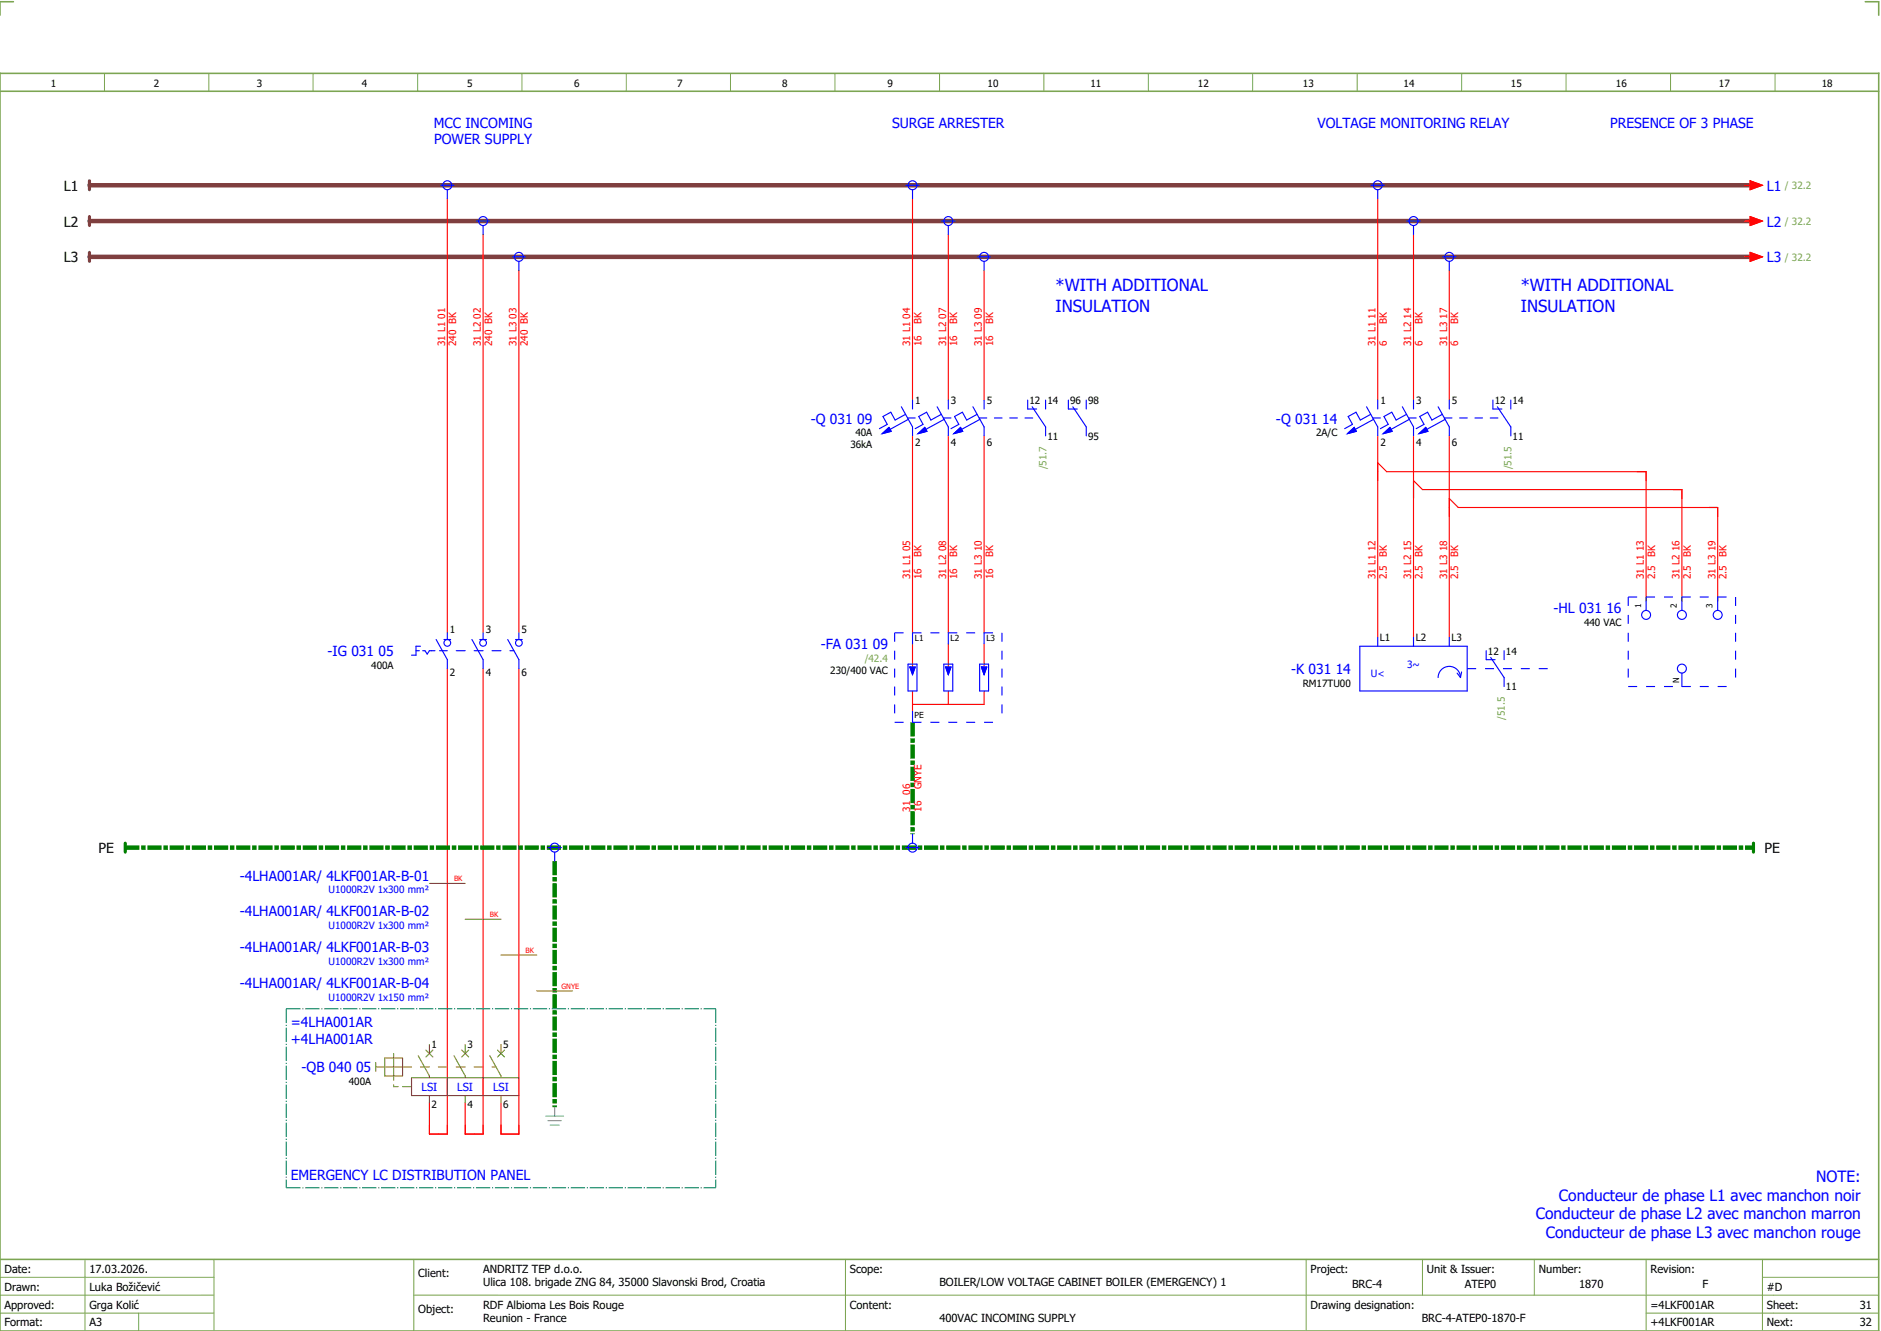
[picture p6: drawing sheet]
<svg xmlns="http://www.w3.org/2000/svg" width="421mm" height="297mm" viewBox="0 0 421 297" stroke-linecap="round" stroke-linejoin="round" font-family="sans-serif">
<defs><g id="words">
<g font-size="3.7" fill="#00f">
<text x="236" y="65.1">*WITH ADDITIONAL</text>
<text x="340" y="65.1">*WITH ADDITIONAL</text>
<text x="236" y="69.6">INSULATION</text>
<text x="340" y="69.6">INSULATION</text>
</g>
<g font-size="3.5" fill="#00f">
<text x="348.5" y="268.3">Conducteur de phase L1 avec manchon noir</text>
<text x="406" y="264.1">NOTE:</text>
<text x="343.3" y="272.5">Conducteur de phase L2 avec manchon marron</text>
<text x="345.6" y="276.7">Conducteur de phase L3 avec manchon rouge</text>
</g>
<g font-size="3.1" fill="#00f">
<text x="97" y="28.5">MCC INCOMING</text>
<text x="199.4" y="28.5">SURGE ARRESTER</text>
<text x="294.5" y="28.5">VOLTAGE MONITORING RELAY</text>
<text x="359.9" y="28.5">PRESENCE OF 3 PHASE</text>
<text x="97.1" y="32.3">POWER SUPPLY</text>
<text x="395" y="42.6">L1</text>
<text x="395" y="50.6">L2</text>
<text x="395" y="58.6">L3</text>
<text x="181.3" y="94.6">-Q 031 09</text>
<text x="285.3" y="94.6">-Q 031 14</text>
<text x="347.3" y="137">-HL 031 16</text>
<text x="73.2" y="146.6">-IG 031 05</text>
<text x="183.5" y="145">-FA 031 09</text>
<text x="288.6" y="150.6">-K 031 14</text>
<text x="53.6" y="196.8">-4LHA001AR/ 4LKF001AR-B-01</text>
<text x="53.6" y="204.8">-4LHA001AR/ 4LKF001AR-B-02</text>
<text x="53.6" y="212.8">-4LHA001AR/ 4LKF001AR-B-03</text>
<text x="53.6" y="220.8">-4LHA001AR/ 4LKF001AR-B-04</text>
<text x="65" y="229.5">=4LHA001AR</text>
<text x="65" y="233.3">+4LHA001AR</text>
<text x="67.4" y="239.6">-QB 040 05</text>
<text x="65" y="263.8">EMERGENCY LC DISTRIBUTION PANEL</text>
</g>
<g font-size="3.1">
<text x="14.3" y="42.6">L1</text>
<text x="14.3" y="50.6">L2</text>
<text x="14.3" y="58.6">L3</text>
<text x="22" y="190.6">PE</text>
<text x="394.5" y="190.6">PE</text>
</g>
<g font-size="2.5" fill="#00f">
<text x="94.2" y="243.8">LSI</text>
<text x="102.2" y="243.8">LSI</text>
<text x="110.2" y="243.8">LSI</text>
</g>
<g font-size="2.5">
<text x="1" y="284.4">Date:</text>
<text x="20" y="284.4">17.03.2026.</text>
<text x="93.5" y="285.4">Client:</text>
<text x="108" y="284.4">ANDRITZ TEP d.o.o.</text>
<text x="108" y="287.4">Ulica 108. brigade ZNG 84, 35000 Slavonski Brod, Croatia</text>
<text x="190" y="284.4">Scope:</text>
<text x="210" y="287.4">BOILER/LOW VOLTAGE CABINET BOILER (EMERGENCY) 1</text>
<text x="293" y="284.4">Project:</text>
<text x="302.3" y="287.9">BRC-4</text>
<text x="319" y="284.4">Unit &amp; Issuer:</text>
<text x="327.5" y="287.9">ATEP0</text>
<text x="344" y="284.4">Number:</text>
<text x="353" y="287.9">1870</text>
<text x="369" y="284.4">Revision:</text>
<text x="380.6" y="287.9">F</text>
<text x="1" y="288.4">Drawn:</text>
<text x="1" y="292.4">Approved:</text>
<text x="20" y="292.4">Grga Kolić</text>
<text x="20" y="288.4">Luka Božičević</text>
<text x="93.5" y="293.4">Object:</text>
<text x="108" y="292.4">RDF Albioma Les Bois Rouge</text>
<text x="190" y="292.4">Content:</text>
<text x="293" y="292.4">Drawing designation:</text>
<text x="369" y="292.4">=4LKF001AR</text>
<text x="395" y="292.4">Sheet:</text>
<text x="395" y="288.4">#D</text>
<text x="415.8" y="292.4">31</text>
<text x="1" y="296.4">Format:</text>
<text x="20" y="296.4">A3</text>
<text x="108" y="295.4">Reunion - France</text>
<text x="210" y="295.4">400VAC INCOMING SUPPLY</text>
<text x="317.8" y="295.4">BRC-4-ATEP0-1870-F</text>
<text x="369" y="296.4">+4LKF001AR</text>
<text x="395" y="296.4">Next:</text>
<text x="415.8" y="296.4">32</text>
</g>
<g font-size="2.2">
<text x="11.4" y="19.4">1</text>
<text x="34.4" y="19.4">2</text>
<text x="57.4" y="19.4">3</text>
<text x="80.9" y="19.4">4</text>
<text x="104.4" y="19.4">5</text>
<text x="128.4" y="19.4">6</text>
<text x="151.4" y="19.4">7</text>
<text x="174.9" y="19.4">8</text>
<text x="198.4" y="19.4">9</text>
<text x="220.8" y="19.4">10</text>
<text x="243.8" y="19.4">11</text>
<text x="267.8" y="19.4">12</text>
<text x="291.3" y="19.4">13</text>
<text x="313.8" y="19.4">14</text>
<text x="337.8" y="19.4">15</text>
<text x="361.3" y="19.4">16</text>
<text x="384.3" y="19.4">17</text>
<text x="407.3" y="19.4">18</text>
<text x="204.6" y="90.3">1</text>
<text x="212.6" y="90.3">3</text>
<text x="220.6" y="90.3">5</text>
<text x="230.2" y="90.3">12</text>
<text x="234.1" y="90.3">14</text>
<text x="239.2" y="90.3">96</text>
<text x="243.2" y="90.3">98</text>
<text x="308.6" y="90.3">1</text>
<text x="316.6" y="90.3">3</text>
<text x="324.6" y="90.3">5</text>
<text x="334.2" y="90.3">12</text>
<text x="338.1" y="90.3">14</text>
<text x="190.1" y="100.2">36kA</text>
<text x="191.2" y="97.5">40A</text>
<text x="204.6" y="99.6">2</text>
<text x="212.6" y="99.6">4</text>
<text x="220.6" y="99.6">6</text>
<text x="234.1" y="98.2">11</text>
<text x="243.2" y="98.2">95</text>
<text x="294.2" y="97.5">2A/C</text>
<text x="308.6" y="99.6">2</text>
<text x="316.6" y="99.6">4</text>
<text x="324.6" y="99.6">6</text>
<text x="338.1" y="98.2">11</text>
<text x="100.6" y="141.5">1</text>
<text x="108.6" y="141.5">3</text>
<text x="116.6" y="141.5">5</text>
<text x="308.5" y="143.1">L1</text>
<text x="316.5" y="143.1">L2</text>
<text x="324.5" y="143.1">L3</text>
<text x="354.1" y="139.9">440 VAC</text>
<text x="83" y="149.5">400A</text>
<text x="332.7" y="146.3">12</text>
<text x="336.7" y="146.3">14</text>
<text x="100.6" y="151">2</text>
<text x="108.6" y="151">4</text>
<text x="116.6" y="151">6</text>
<text x="185.6" y="150.6">230/400 VAC</text>
<text x="291.2" y="153.5">RM17TU00</text>
<text x="336.7" y="154.2">11</text>
<text x="96.5" y="234.1">1</text>
<text x="104.5" y="234.1">3</text>
<text x="112.5" y="234.1">5</text>
<text x="78" y="242.5">400A</text>
<text x="96.5" y="247.6">2</text>
<text x="104.5" y="247.6">4</text>
<text x="112.5" y="247.6">6</text>
</g>
<g font-size="2.2" fill="#7ca552">
<text x="399" y="42.3">/ 32.2</text>
<text x="399" y="50.3">/ 32.2</text>
<text x="399" y="58.3">/ 32.2</text>
<text x="233.9" y="104.9" transform="rotate(-90 233.9 104.9)">/51.7</text>
<text x="337.9" y="104.9" transform="rotate(-90 337.9 104.9)">/51.5</text>
<text x="193.3" y="147.9">/42.4</text>
<text x="336.4" y="160.9" transform="rotate(-90 336.4 160.9)">/51.5</text>
</g>
<g font-size="2.2" fill="#f00">
<text x="99.5" y="77.4" transform="rotate(-90 99.5 77.4)">31 L1 01</text>
<text x="102" y="77.4" transform="rotate(-90 102 77.4)">240 BK</text>
<text x="107.5" y="77.4" transform="rotate(-90 107.5 77.4)">31 L2 02</text>
<text x="110" y="77.4" transform="rotate(-90 110 77.4)">240 BK</text>
<text x="115.5" y="77.4" transform="rotate(-90 115.5 77.4)">31 L3 03</text>
<text x="118" y="77.4" transform="rotate(-90 118 77.4)">240 BK</text>
<text x="203.5" y="77.4" transform="rotate(-90 203.5 77.4)">31 L1 04</text>
<text x="206" y="77.4" transform="rotate(-90 206 77.4)">16</text>
<text x="206" y="72.4" transform="rotate(-90 206 72.4)">BK</text>
<text x="211.5" y="77.4" transform="rotate(-90 211.5 77.4)">31 L2 07</text>
<text x="214" y="77.4" transform="rotate(-90 214 77.4)">16</text>
<text x="214" y="72.4" transform="rotate(-90 214 72.4)">BK</text>
<text x="219.5" y="77.4" transform="rotate(-90 219.5 77.4)">31 L3 09</text>
<text x="222" y="77.4" transform="rotate(-90 222 77.4)">16</text>
<text x="222" y="72.4" transform="rotate(-90 222 72.4)">BK</text>
<text x="307.5" y="77.4" transform="rotate(-90 307.5 77.4)">31 L1 11</text>
<text x="310" y="77.4" transform="rotate(-90 310 77.4)">6</text>
<text x="310" y="72.4" transform="rotate(-90 310 72.4)">BK</text>
<text x="315.5" y="77.4" transform="rotate(-90 315.5 77.4)">31 L2 14</text>
<text x="318" y="77.4" transform="rotate(-90 318 77.4)">6</text>
<text x="318" y="72.4" transform="rotate(-90 318 72.4)">BK</text>
<text x="323.5" y="77.4" transform="rotate(-90 323.5 77.4)">31 L3 17</text>
<text x="326" y="77.4" transform="rotate(-90 326 77.4)">6</text>
<text x="326" y="72.4" transform="rotate(-90 326 72.4)">BK</text>
<text x="206" y="124.4" transform="rotate(-90 206 124.4)">BK</text>
<text x="214" y="124.4" transform="rotate(-90 214 124.4)">BK</text>
<text x="222" y="124.4" transform="rotate(-90 222 124.4)">BK</text>
<text x="310" y="124.4" transform="rotate(-90 310 124.4)">BK</text>
<text x="318" y="124.4" transform="rotate(-90 318 124.4)">BK</text>
<text x="326" y="124.4" transform="rotate(-90 326 124.4)">BK</text>
<text x="370" y="124.4" transform="rotate(-90 370 124.4)">BK</text>
<text x="378" y="124.4" transform="rotate(-90 378 124.4)">BK</text>
<text x="386" y="124.4" transform="rotate(-90 386 124.4)">BK</text>
<text x="203.5" y="129.4" transform="rotate(-90 203.5 129.4)">31 L1 05</text>
<text x="206" y="129.4" transform="rotate(-90 206 129.4)">16</text>
<text x="211.5" y="129.4" transform="rotate(-90 211.5 129.4)">31 L2 08</text>
<text x="214" y="129.4" transform="rotate(-90 214 129.4)">16</text>
<text x="219.5" y="129.4" transform="rotate(-90 219.5 129.4)">31 L3 10</text>
<text x="222" y="129.4" transform="rotate(-90 222 129.4)">16</text>
<text x="307.5" y="129.4" transform="rotate(-90 307.5 129.4)">31 L1 12</text>
<text x="310" y="129.4" transform="rotate(-90 310 129.4)">2.5</text>
<text x="315.5" y="129.4" transform="rotate(-90 315.5 129.4)">31 L2 15</text>
<text x="318" y="129.4" transform="rotate(-90 318 129.4)">2.5</text>
<text x="323.5" y="129.4" transform="rotate(-90 323.5 129.4)">31 L3 18</text>
<text x="326" y="129.4" transform="rotate(-90 326 129.4)">2.5</text>
<text x="367.5" y="129.4" transform="rotate(-90 367.5 129.4)">31 L1 13</text>
<text x="370" y="129.4" transform="rotate(-90 370 129.4)">2.5</text>
<text x="375.5" y="129.4" transform="rotate(-90 375.5 129.4)">31 L2 16</text>
<text x="378" y="129.4" transform="rotate(-90 378 129.4)">2.5</text>
<text x="383.5" y="129.4" transform="rotate(-90 383.5 129.4)">31 L3 19</text>
<text x="386" y="129.4" transform="rotate(-90 386 129.4)">2.5</text>
<text x="206" y="176.4" transform="rotate(-90 206 176.4)">GNYE</text>
<text x="203.5" y="181.4" transform="rotate(-90 203.5 181.4)">31 06</text>
<text x="206" y="181.4" transform="rotate(-90 206 181.4)">16</text>
</g>
<g font-size="2.2" fill="#00f">
<text x="314.6" y="149.3">3~</text>
<text x="306.5" y="151.3">U&lt;</text>
<text x="73.5" y="199.6">U1000R2V 1x300 mm²</text>
<text x="73.5" y="207.6">U1000R2V 1x300 mm²</text>
<text x="73.5" y="215.6">U1000R2V 1x300 mm²</text>
<text x="73.5" y="223.6">U1000R2V 1x150 mm²</text>
</g>
<g font-size="1.9">
<text x="366.9" y="135.9" transform="rotate(-90 366.9 135.9)">1</text>
<text x="374.9" y="135.9" transform="rotate(-90 374.9 135.9)">2</text>
<text x="382.9" y="135.9" transform="rotate(-90 382.9 135.9)">3</text>
<text x="204.5" y="143.3">L1</text>
<text x="212.5" y="143.3">L2</text>
<text x="220.5" y="143.3">L3</text>
<text x="375.4" y="152.5" transform="rotate(-90 375.4 152.5)">N</text>
<text x="204.5" y="160.5">PE</text>
</g>
<g font-size="1.6" fill="#f00">
<text x="101.5" y="196.9">BK</text>
<text x="109.5" y="204.9">BK</text>
<text x="117.5" y="212.9">BK</text>
<text x="125.5" y="220.9">GNYE</text>
</g>
</g></defs>
<path d="M0 16.4h420v281h-420zM3 .4h-3v3M417 .4h3v3M0 20.4h420M0 281.4h420" fill="none" stroke="#7ca552" stroke-width=".35"/>
<g fill="none" stroke="#7ca552" stroke-width=".22">
<path d="M23.4 16.5v4M46.7 16.4v4M70 16.4v4M93.4 16.4v4M116.7 16.5v4M140 16.4v4M163.3 16.4v4M186.7 16.4v4M210 16.4v4M233.4 16.4v4M256.7 16.4v4M280 16.5v4"/>
<path d="M303.4 16.4v4M326.8 16.4v4M350.1 16.4v4M373.5 16.4v4M396.8 16.4v4M0 285.4h47.8M0 293.4h47.8M19 281.4v16M31 293.4v4M47.8 281.4v16M47.8 289.4h-47.8M92.5 281.4v16"/>
<path d="M92.5 289.4h327.5M189 281.4v16M292 281.4v15.8M318 281.4v8M343 281.4v8M368 281.4v15.8M368 293.4h52M394 285.4h26M394 281.4v15.8"/>
</g>
<path d="M20 41.4h372M20 49.4h372M20 57.4h372" fill="none" stroke="#7f3f3f" stroke-width="1"/>
<g fill="none" stroke="#f00" stroke-width=".25">
<path d="M100 44.4v97M108 52.4v89M204 44.4v45M212 52.4v37M308 44.4v45M316 52.4v37M390 41.4h1.3M390 49.4h1.3M390 57.4h1.3M391.3 40.4l2.7 1-2.7 1zM391.3 48.4l2.7 1-2.7 1zM391.3 56.4l2.7 1-2.7 1z"/>
<path d="M116 60.4v81M220 60.4v29M324 60.4v29M204 97.4v44M212 97.4v44M220 97.4v44M308 97.4v45M316 97.4v45M324 97.4v45M308 103.4l2 2h58v29M316 107.4l2 2h58v25M324 111.4l2 2h58v21"/>
<path d="M100 149.4v104h-4v-7M108 149.4v104h-4v-7M116 149.4v104h-4v-7M204 143.9v6.1M204 154.4v4.5M212 143.9v5.1M212 154.4v3M220 143.9v5.1M220 154.4v3h-16"/>
</g>
<path d="M204 161.4v25M28 189.4h364M124 192.4v55" fill="none" stroke="#008000" stroke-width="1" stroke-dasharray="3.2 .4 1 .4" stroke-linecap="butt"/>
<path d="M20 40.4v2M20 48.4v2M20 56.4v2" fill="none" stroke="#7f3f3f" stroke-width=".7"/>
<g fill="none" stroke="#00f" stroke-width=".25">
<path d="M98.5 41.4h3M100 42.4v2M106.5 49.4h3M108 50.4v2M114.5 57.4h3M116 58.4v2M202.5 41.4h3M204 42.4v2M210.5 49.4h3M212 50.4v2M218.5 57.4h3M220 58.4v2"/>
<path d="M306.5 41.4h3M308 42.4v2M314.5 49.4h3M316 50.4v2M322.5 57.4h3M324 58.4v2M197.2 96.9l1.5-1.4 .5 .9zM201.5 90.9l2.5 4.5v2M202.4 92.6l-2.3 1.3-1-1.8-1.7 1 1 1.7-1.8 1M202.9 93.4h1.7M203.1 93.7l-4.1 2.2M204 89.4v2"/>
<path d="M205.2 96.9l1.5-1.4 .5 .9zM209.5 90.9l2.5 4.5v2M210.4 92.6l-2.3 1.3-1-1.8-1.7 1 1 1.7-1.8 1M210.9 93.4h1.7M211.1 93.7l-4.1 2.2M212 89.4v2M213.2 96.9l1.5-1.4 .5 .9zM217.5 90.9l2.5 4.5v2M218.4 92.6l-2.3 1.3-1-1.8-1.7 1 1 1.7-1.8 1M218.9 93.4h1.7M219.1 93.7l-4.1 2.2M220 89.4v2"/>
<path d="M222.3 93.4h1.7M225.7 93.4h1.7M229.2 93.4h1.7M229.8 89.4v2h1.9M230.7 90.9l3.1 4.5v2M233.7 89.4v2M238.8 89.4v2h2M239.8 90.9l3 4.5v2M242.8 89.4v2M301.2 96.9l1.5-1.4 .5 .9zM305.5 90.9l2.5 4.5v2M306.4 92.6l-2.3 1.3-1-1.8-1.7 1 1 1.7-1.8 1"/>
<path d="M306.9 93.4h1.7M307.1 93.7l-4.1 2.2M308 89.4v2M309.2 96.9l1.5-1.4 .5 .9zM313.5 90.9l2.5 4.5v2M314.4 92.6l-2.3 1.3-1-1.8-1.7 1 1 1.7-1.8 1M314.9 93.4h1.7M315.1 93.7l-4.1 2.2M316 89.4v2M317.2 96.9l1.5-1.4 .5 .9zM321.5 90.9l2.5 4.5v2M322.4 92.6l-2.3 1.3-1-1.8-1.7 1 1 1.7-1.8 1"/>
<path d="M322.9 93.4h1.7M323.1 93.7l-4.1 2.2M324 89.4v2M326.3 93.4h1.7M329.7 93.4h1.7M333.2 93.4h1.7M333.7 89.4v2h2M334.8 90.9l3 4.5v2M337.8 89.4v2M368 133.4v3M376 133.4v3M384 133.4v3"/>
<path d="M93 145.4h.7M94 144.4h-1v2h-1M94.5 145.4h.5l.5 .7 .5-.7h1.2M97.5 142.9l2.5 4.5v2M98.3 145.4h1.7M99.3 142.9h1.5M100 141.4v1.5M102 145.4h2M105.5 142.9l2.5 4.5v2M106 145.4h2M107.3 142.9h1.5M108 141.4v1.5"/>
<path d="M110 145.4h2M113.5 142.9l2.5 4.5v2M114 145.4h.9M115.3 142.9h1.5M116 141.4v1.5M203 148.4h2v6h-2zM203.4 149h.1M203.4 149h1.2l-.6 1.7zM204 141.4v2.5M204 158.9v2.5M211 148.4h2v6h-2zM211.4 149h.1"/>
<path d="M211.4 149h1.2l-.6 1.7zM212 141.4v2.5M219 148.4h2v6h-2zM219.4 149h.1M219.4 149h1.2l-.6 1.7zM220 141.4v2.5M304 144.4h24v10h-24zM308 142.4v2M316 142.4v2M321.5 151.4a2.5 2.5 0 0 1 2.5-2.5 2.5 2.5 0 0 1 2.5 2.5M324 142.4v2M325.8 150.4l.7 1"/>
<path d="M326.8 150.1l-.3 1.3M332.2 145.4v2h2M333.3 146.9l3 4.5v2M336.3 145.4v2M376 150.4v3M122.5 189.4h3M124 190.4v2M202.5 189.4h3M204 186.4v2"/>
<circle cx="100" cy="41.4" r="1"/>
<circle cx="108" cy="49.4" r="1"/>
<circle cx="116" cy="57.4" r="1"/>
<circle cx="204" cy="41.4" r="1"/>
<circle cx="212" cy="49.4" r="1"/>
<circle cx="220" cy="57.4" r="1"/>
<circle cx="308" cy="41.4" r="1"/>
<circle cx="316" cy="49.4" r="1"/>
<circle cx="324" cy="57.4" r="1"/>
<circle cx="368" cy="137.4" r="1"/>
<circle cx="376" cy="137.4" r="1"/>
<circle cx="384" cy="137.4" r="1"/>
<circle cx="100" cy="143.6" r=".75"/>
<circle cx="108" cy="143.6" r=".75"/>
<circle cx="116" cy="143.6" r=".75"/>
<circle cx="376" cy="149.4" r="1"/>
<circle cx="124" cy="189.4" r="1"/>
<circle cx="204" cy="189.4" r="1"/>
</g>
<g fill="#00f" stroke="#00f" stroke-width=".22">
<path d="M203.4 149h1.2l-.6 1.7z"/>
<path d="M211.4 149h1.2l-.6 1.7z"/>
<path d="M219.4 149h1.2l-.6 1.7z"/>
<path d="M309.2 96.9l1.5-1.4 .5 .9z"/>
<path d="M301.2 96.9l1.5-1.4 .5 .9z"/>
<path d="M317.2 96.9l1.5-1.4 .5 .9z"/>
<path d="M205.2 96.9l1.5-1.4 .5 .9z"/>
<path d="M197.2 96.9l1.5-1.4 .5 .9z"/>
<path d="M213.2 96.9l1.5-1.4 .5 .9z"/>
</g>
<path d="M364 133.4h24M364 133.4v20M388 133.4v20M200 141.4h24M200 141.4v20M224 141.4v20M328 149.4h20M364 153.4h24M200 161.4h24" fill="none" stroke="#00f" stroke-width=".25" stroke-dasharray="2 2" stroke-linecap="butt"/>
<path d="M28 188.4v2M392 188.4v2" fill="none" stroke="#008000" stroke-width=".7"/>
<path d="M64 225.4h96M64 225.4v40M160 225.4v40M64 265.4h96" fill="none" stroke="#007f7f" stroke-width=".25" stroke-dasharray="3.2 .4 .3 .4" stroke-linecap="butt"/>
<g fill="none" stroke="#a57c00" stroke-width=".25">
<path d="M96 197.4h8M104 205.4h8M112 213.4h8M84 238.4h8M84 237.4v2M86 236.4h4v4h-4zM88 235.4v6M93.5 235.9l2.5 4.5v.4M94 238.4h2M95.2 234.6l1.6 1.6M96 233.4v2M96.8 234.6l-1.6 1.6"/>
<path d="M98 238.4h2M101.5 235.9l2.5 4.5v.4M102 238.4h2M103.2 234.6l1.6 1.6M104 233.4v2M104.8 234.6l-1.6 1.6M106 238.4h2M109.5 235.9l2.5 4.5v.4M110 238.4h.9M111.2 234.6l1.6 1.6M112 233.4v2M112.8 234.6l-1.6 1.6"/>
<path d="M120 221.4h8M88 242.4v.4h1M90 242.8h2M92 240.8h24v4h-24zM96 244.8v1.6M100 240.8v4M104 244.8v1.6M108 240.8v4M112 244.8v1.6"/>
</g>
<path d="M122 249.4h4M122.5 250.4h3M123 251.4h2M124 247.4v2" fill="none" stroke="#52a5a5" stroke-width=".25"/>
<g fill="#f00" stroke="#f00" stroke-width=".22">
<path d="M391.3 40.4l2.7 1-2.7 1z"/>
<path d="M391.3 48.4l2.7 1-2.7 1z"/>
<path d="M391.3 56.4l2.7 1-2.7 1z"/>
</g>
<use href="#words"/>
</svg>
